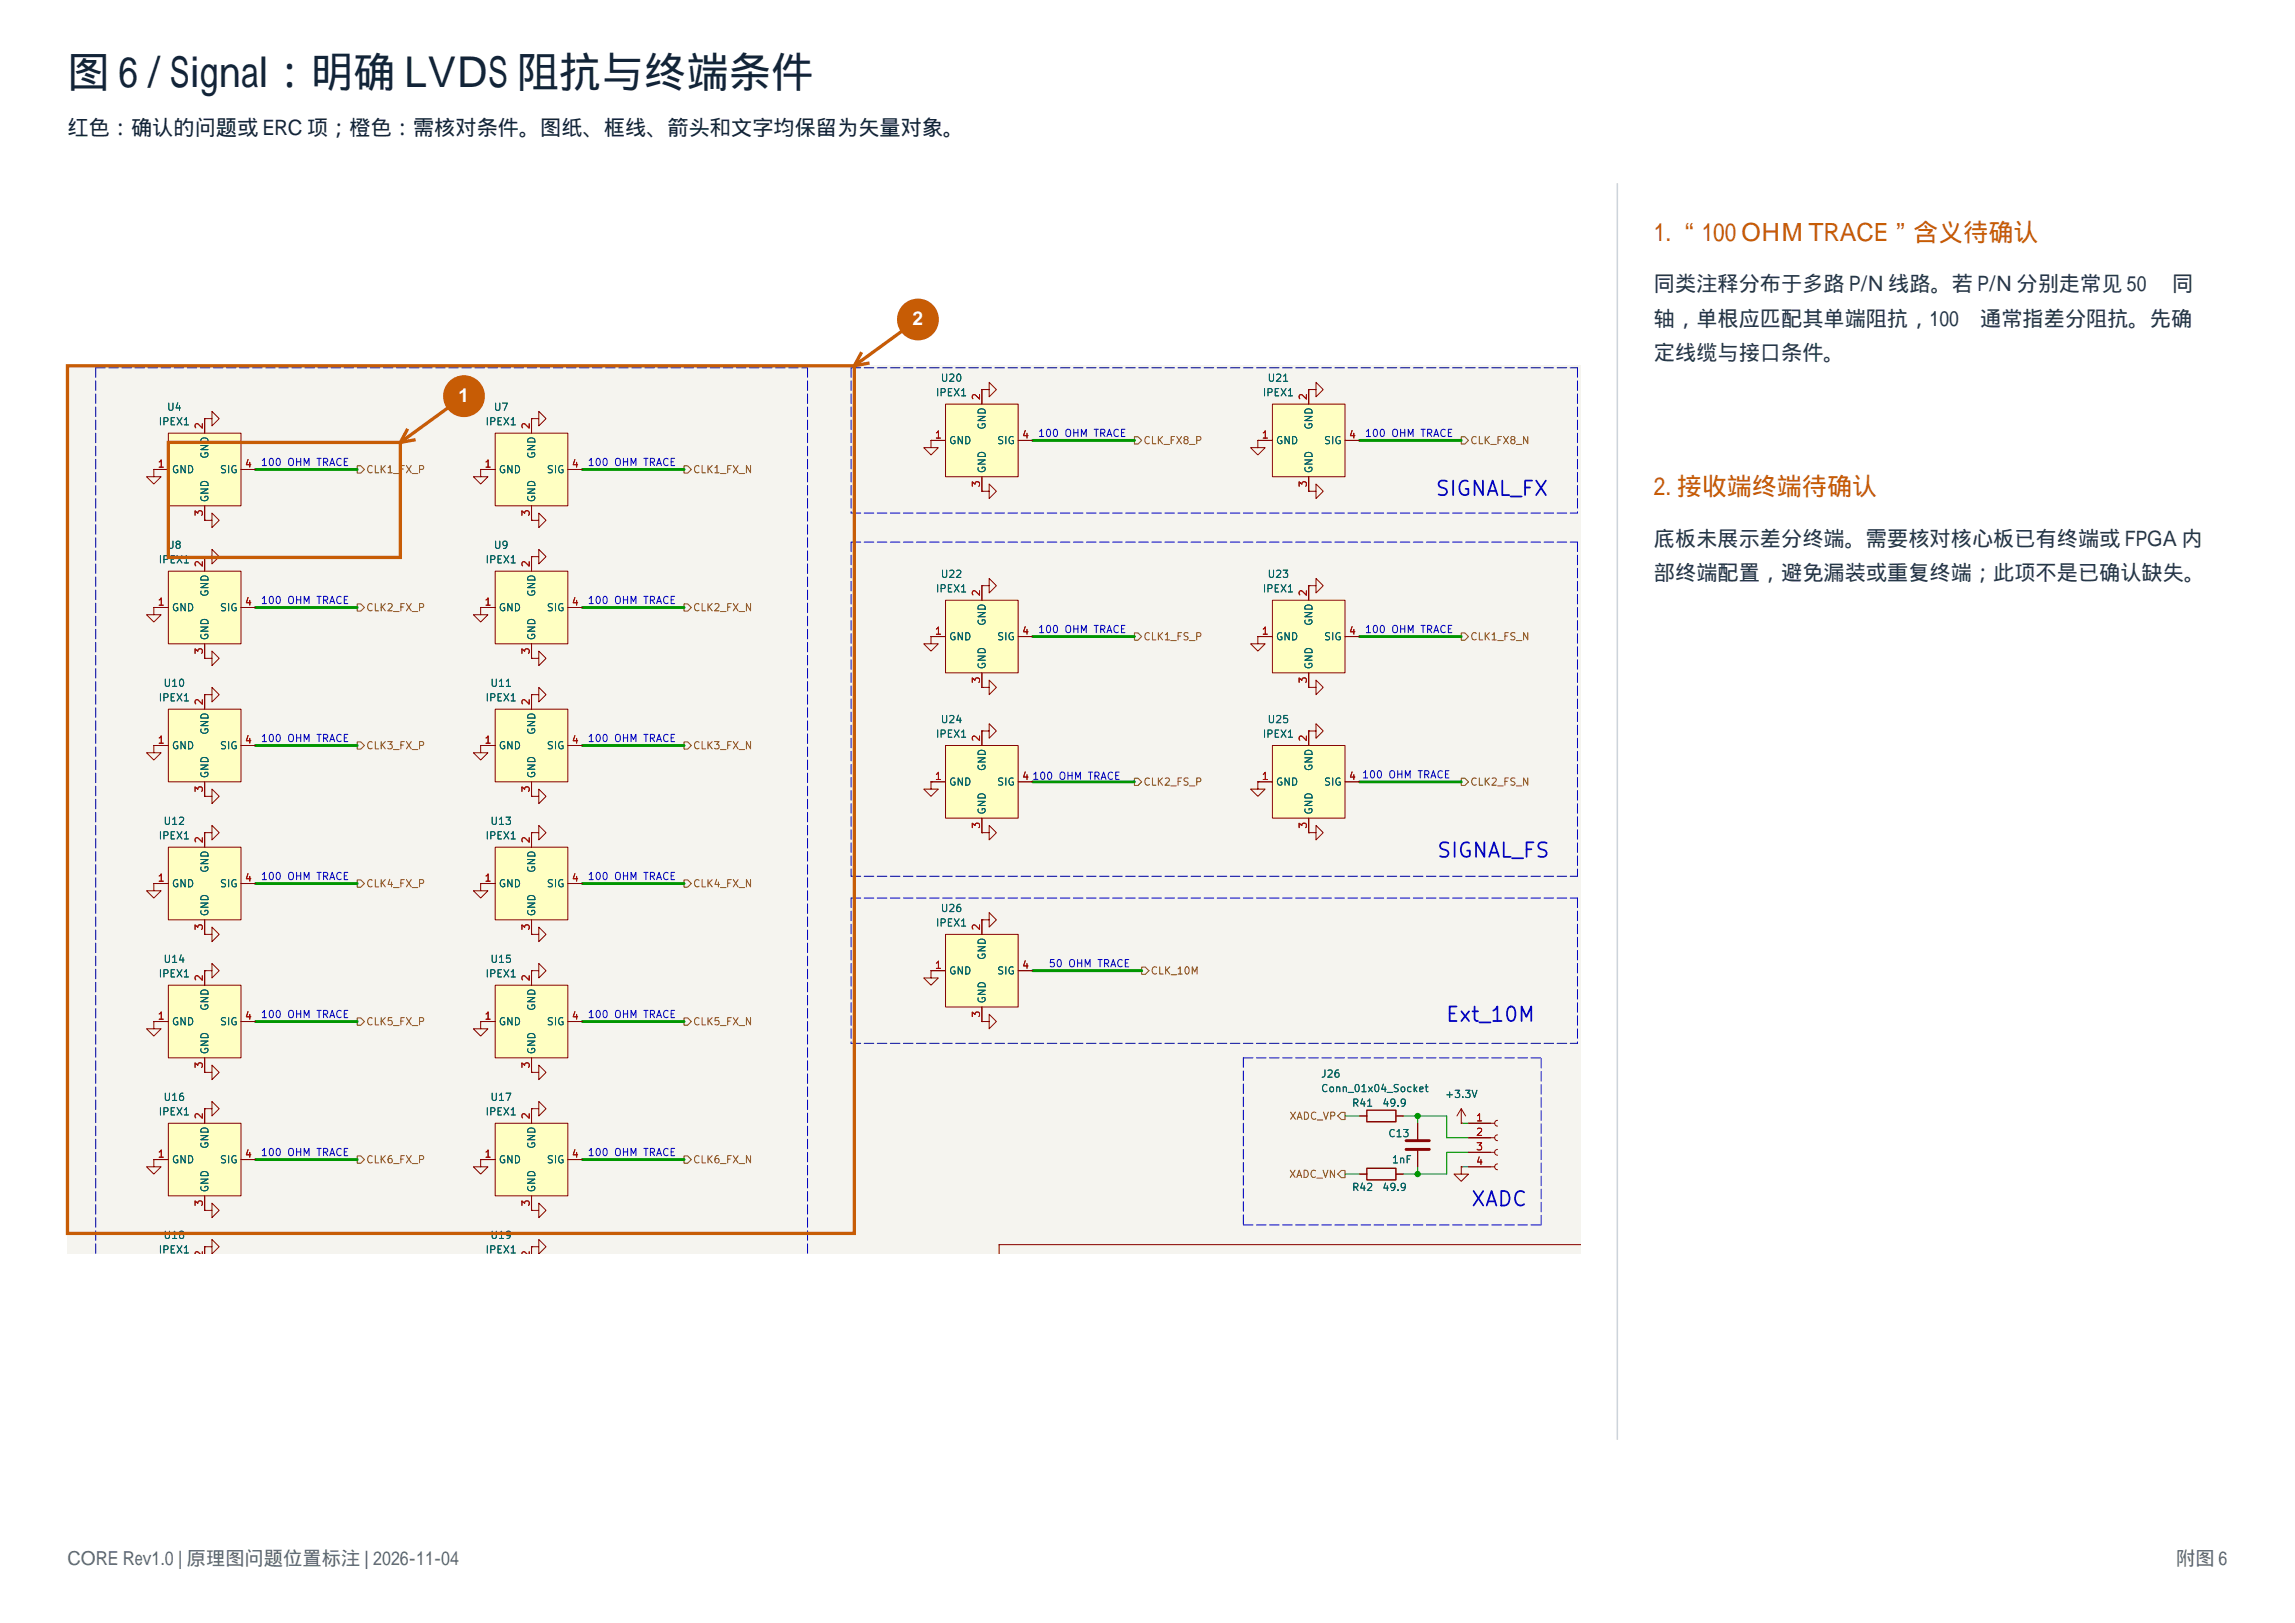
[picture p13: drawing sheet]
<svg xmlns="http://www.w3.org/2000/svg" width="420mm" height="297mm" viewBox="0 0 420 297" stroke-linecap="round" stroke-linejoin="round" font-family="sans-serif">
<defs><g id="words">
<text font-size="7.8" fill="#122438" x="12.3" y="15.9">图 6 / Signal：明确 LVDS 阻抗与终端条件</text>
<g font-size="4.6" fill="#c75c05">
<text x="302.7" y="44.1">1. “100 OHM TRACE”含义待确认</text>
<text x="302.7" y="90.7">2. 接收端终端待确认</text>
</g>
<text font-size="3.9" fill="#122438" x="12.3" y="24.7">红色：确认的问题或 ERC 项；橙色：需核对条件。图纸、框线、箭头和文字均保留为矢量对象。</text>
<g font-size="3.9" fill="#253747">
<text x="302.7" y="53.3">同类注释分布于多路 P/N 线路。若 P/N 分别走常见 50Ω 同</text>
<text x="302.7" y="59.6">轴，单根应匹配其单端阻抗，100Ω通常指差分阻抗。先确</text>
<text x="302.7" y="66">定线缆与接口条件。</text>
<text x="302.7" y="99.8">底板未展示差分终端。需要核对核心板已有终端或 FPGA 内</text>
<text x="302.7" y="106.2">部终端配置，避免漏装或重复终端；此项不是已确认缺失。</text>
</g>
<g font-size="3.5" fill="#fff">
<text x="167" y="59.5">2</text>
<text x="83.9" y="73.6">1</text>
</g>
<g font-size="3.5" fill="#666">
<text x="12.3" y="286.4">CORE Rev1.0 | 原理图问题位置标注 | 2026-11-04</text>
<text x="398.2" y="286.4">附图 6</text>
</g>
<g font-size="2.7" fill="#0000c2">
<text x="262.5" y="91.4">SIGNAL_FX</text>
<text x="262.8" y="157.6">SIGNAL_FS</text>
<text x="264.4" y="187.6">Ext_10M</text>
<text x="269" y="221.4">XADC</text>
</g>
<g font-size="1.4" fill="#840000">
<text x="295.9" y="66.6">6</text>
<text x="296.1" y="144">B</text>
<text x="296.1" y="196.4">C</text>
<text x="296.1" y="248.7">D</text>
<text x="295.9" y="263.3">6</text>
</g>
<g font-size="1.3" fill="#006464">
<text x="172" y="70.2">U20</text>
<text x="231.9" y="70.2">U21</text>
<text x="30.4" y="75.5">U4</text>
<text x="90.3" y="75.5">U7</text>
<text x="171.2" y="72.8">IPEX1</text>
<text x="231" y="72.8">IPEX1</text>
<text x="28.9" y="78.2">IPEX1</text>
<text x="88.7" y="78.2">IPEX1</text>
<text x="173.6" y="81.6">GND</text>
<text x="180.7" y="78.7" transform="rotate(-90 180.7 78.7)">GND</text>
<text x="182.4" y="81.6">SIG</text>
<text x="233.4" y="81.6">GND</text>
<text x="240.5" y="78.7" transform="rotate(-90 240.5 78.7)">GND</text>
<text x="242.2" y="81.6">SIG</text>
<text x="31.3" y="86.9">GND</text>
<text x="38.5" y="84.1" transform="rotate(-90 38.5 84.1)">GND</text>
<text x="40.1" y="86.9">SIG</text>
<text x="91.2" y="86.9">GND</text>
<text x="98.3" y="84.1" transform="rotate(-90 98.3 84.1)">GND</text>
<text x="99.9" y="86.9">SIG</text>
<text x="180.7" y="86.7" transform="rotate(-90 180.7 86.7)">GND</text>
<text x="240.5" y="86.7" transform="rotate(-90 240.5 86.7)">GND</text>
<text x="38.5" y="92" transform="rotate(-90 38.5 92)">GND</text>
<text x="98.3" y="92" transform="rotate(-90 98.3 92)">GND</text>
<text x="30.4" y="100.8">U8</text>
<text x="90.3" y="100.8">U9</text>
<text x="28.9" y="103.4">IPEX1</text>
<text x="88.7" y="103.4">IPEX1</text>
<text x="172" y="106.1">U22</text>
<text x="231.9" y="106.1">U23</text>
<text x="31.3" y="112.2">GND</text>
<text x="38.5" y="109.3" transform="rotate(-90 38.5 109.3)">GND</text>
<text x="40.1" y="112.2">SIG</text>
<text x="91.2" y="112.2">GND</text>
<text x="98.3" y="109.3" transform="rotate(-90 98.3 109.3)">GND</text>
<text x="99.9" y="112.2">SIG</text>
<text x="171.2" y="108.7">IPEX1</text>
<text x="231" y="108.7">IPEX1</text>
<text x="38.5" y="117.3" transform="rotate(-90 38.5 117.3)">GND</text>
<text x="98.3" y="117.3" transform="rotate(-90 98.3 117.3)">GND</text>
<text x="173.6" y="117.5">GND</text>
<text x="180.7" y="114.6" transform="rotate(-90 180.7 114.6)">GND</text>
<text x="182.4" y="117.5">SIG</text>
<text x="233.4" y="117.5">GND</text>
<text x="240.5" y="114.6" transform="rotate(-90 240.5 114.6)">GND</text>
<text x="242.2" y="117.5">SIG</text>
<text x="180.7" y="122.6" transform="rotate(-90 180.7 122.6)">GND</text>
<text x="240.5" y="122.6" transform="rotate(-90 240.5 122.6)">GND</text>
<text x="28.9" y="128.7">IPEX1</text>
<text x="29.8" y="126">U10</text>
<text x="88.7" y="128.7">IPEX1</text>
<text x="89.6" y="126">U11</text>
<text x="31.3" y="137.4">GND</text>
<text x="38.5" y="134.6" transform="rotate(-90 38.5 134.6)">GND</text>
<text x="40.1" y="137.4">SIG</text>
<text x="91.2" y="137.4">GND</text>
<text x="98.3" y="134.6" transform="rotate(-90 98.3 134.6)">GND</text>
<text x="99.9" y="137.4">SIG</text>
<text x="171.2" y="135.3">IPEX1</text>
<text x="172" y="132.7">U24</text>
<text x="231" y="135.3">IPEX1</text>
<text x="231.9" y="132.7">U25</text>
<text x="38.5" y="142.5" transform="rotate(-90 38.5 142.5)">GND</text>
<text x="98.3" y="142.5" transform="rotate(-90 98.3 142.5)">GND</text>
<text x="180.7" y="141.2" transform="rotate(-90 180.7 141.2)">GND</text>
<text x="240.5" y="141.2" transform="rotate(-90 240.5 141.2)">GND</text>
<text x="173.6" y="144.1">GND</text>
<text x="180.7" y="149.2" transform="rotate(-90 180.7 149.2)">GND</text>
<text x="182.4" y="144.1">SIG</text>
<text x="233.4" y="144.1">GND</text>
<text x="240.5" y="149.2" transform="rotate(-90 240.5 149.2)">GND</text>
<text x="242.2" y="144.1">SIG</text>
<text x="28.9" y="153.9">IPEX1</text>
<text x="29.8" y="151.3">U12</text>
<text x="88.7" y="153.9">IPEX1</text>
<text x="89.6" y="151.3">U13</text>
<text x="38.5" y="159.8" transform="rotate(-90 38.5 159.8)">GND</text>
<text x="98.3" y="159.8" transform="rotate(-90 98.3 159.8)">GND</text>
<text x="31.3" y="162.7">GND</text>
<text x="38.5" y="167.8" transform="rotate(-90 38.5 167.8)">GND</text>
<text x="40.1" y="162.7">SIG</text>
<text x="91.2" y="162.7">GND</text>
<text x="98.3" y="167.8" transform="rotate(-90 98.3 167.8)">GND</text>
<text x="99.9" y="162.7">SIG</text>
<text x="172" y="167.2">U26</text>
<text x="171.2" y="169.9">IPEX1</text>
<text x="28.9" y="179.2">IPEX1</text>
<text x="29.8" y="176.5">U14</text>
<text x="88.7" y="179.2">IPEX1</text>
<text x="89.6" y="176.5">U15</text>
<text x="173.6" y="178.6">GND</text>
<text x="180.7" y="175.8" transform="rotate(-90 180.7 175.8)">GND</text>
<text x="182.4" y="178.6">SIG</text>
<text x="38.5" y="185.1" transform="rotate(-90 38.5 185.1)">GND</text>
<text x="98.3" y="185.1" transform="rotate(-90 98.3 185.1)">GND</text>
<text x="180.7" y="183.7" transform="rotate(-90 180.7 183.7)">GND</text>
<text x="31.3" y="188">GND</text>
<text x="40.1" y="188">SIG</text>
<text x="91.2" y="188">GND</text>
<text x="99.9" y="188">SIG</text>
<text x="38.5" y="193.1" transform="rotate(-90 38.5 193.1)">GND</text>
<text x="98.3" y="193.1" transform="rotate(-90 98.3 193.1)">GND</text>
<text x="241.6" y="197.5">J26</text>
<text x="29.8" y="201.8">U16</text>
<text x="89.6" y="201.8">U17</text>
<text x="241.6" y="200.2">Conn_01x04_Socket</text>
<text x="247.3" y="202.8">R41</text>
<text x="252.9" y="202.8">49.9</text>
<text x="264.3" y="201.2">+3.3V</text>
<text x="28.9" y="204.4">IPEX1</text>
<text x="88.7" y="204.4">IPEX1</text>
<text x="254" y="208.4">C13</text>
<text x="31.3" y="213.2">GND</text>
<text x="38.5" y="210.3" transform="rotate(-90 38.5 210.3)">GND</text>
<text x="40.1" y="213.2">SIG</text>
<text x="91.2" y="213.2">GND</text>
<text x="98.3" y="210.3" transform="rotate(-90 98.3 210.3)">GND</text>
<text x="99.9" y="213.2">SIG</text>
<text x="254.6" y="213.2">1nF</text>
<text x="38.5" y="218.3" transform="rotate(-90 38.5 218.3)">GND</text>
<text x="98.3" y="218.3" transform="rotate(-90 98.3 218.3)">GND</text>
<text x="247.3" y="218.3">R42</text>
<text x="252.9" y="218.3">49.9</text>
<text x="29.8" y="227">U18</text>
<text x="89.6" y="227">U19</text>
<text x="28.9" y="229.7">IPEX1</text>
<text x="88.7" y="229.7">IPEX1</text>
</g>
<g font-size="1.3" fill="#a90000">
<text x="179.7" y="73.4" transform="rotate(-90 179.7 73.4)">2</text>
<text x="239.5" y="73.4" transform="rotate(-90 239.5 73.4)">2</text>
<text x="37.4" y="78.7" transform="rotate(-90 37.4 78.7)">2</text>
<text x="97.2" y="78.7" transform="rotate(-90 97.2 78.7)">2</text>
<text x="171" y="80.6">1</text>
<text x="186.9" y="80.6">4</text>
<text x="230.8" y="80.6">1</text>
<text x="246.7" y="80.6">4</text>
<text x="28.7" y="85.9">1</text>
<text x="44.7" y="85.9">4</text>
<text x="88.6" y="85.9">1</text>
<text x="104.5" y="85.9">4</text>
<text x="179.7" y="89.3" transform="rotate(-90 179.7 89.3)">3</text>
<text x="239.5" y="89.3" transform="rotate(-90 239.5 89.3)">3</text>
<text x="37.4" y="94.6" transform="rotate(-90 37.4 94.6)">3</text>
<text x="97.2" y="94.6" transform="rotate(-90 97.2 94.6)">3</text>
<text x="37.4" y="103.9" transform="rotate(-90 37.4 103.9)">2</text>
<text x="97.2" y="103.9" transform="rotate(-90 97.2 103.9)">2</text>
<text x="28.7" y="111.1">1</text>
<text x="44.7" y="111.1">4</text>
<text x="88.6" y="111.1">1</text>
<text x="104.5" y="111.1">4</text>
<text x="179.7" y="109.2" transform="rotate(-90 179.7 109.2)">2</text>
<text x="239.5" y="109.2" transform="rotate(-90 239.5 109.2)">2</text>
<text x="37.4" y="119.9" transform="rotate(-90 37.4 119.9)">3</text>
<text x="97.2" y="119.9" transform="rotate(-90 97.2 119.9)">3</text>
<text x="171" y="116.5">1</text>
<text x="186.9" y="116.5">4</text>
<text x="230.8" y="116.5">1</text>
<text x="246.7" y="116.5">4</text>
<text x="179.7" y="125.2" transform="rotate(-90 179.7 125.2)">3</text>
<text x="239.5" y="125.2" transform="rotate(-90 239.5 125.2)">3</text>
<text x="37.4" y="129.2" transform="rotate(-90 37.4 129.2)">2</text>
<text x="97.2" y="129.2" transform="rotate(-90 97.2 129.2)">2</text>
<text x="28.7" y="136.4">1</text>
<text x="44.7" y="136.4">4</text>
<text x="88.6" y="136.4">1</text>
<text x="104.5" y="136.4">4</text>
<text x="179.7" y="135.8" transform="rotate(-90 179.7 135.8)">2</text>
<text x="239.5" y="135.8" transform="rotate(-90 239.5 135.8)">2</text>
<text x="171" y="143">1</text>
<text x="186.9" y="143">4</text>
<text x="230.8" y="143">1</text>
<text x="246.7" y="143">4</text>
<text x="37.4" y="145.1" transform="rotate(-90 37.4 145.1)">3</text>
<text x="97.2" y="145.1" transform="rotate(-90 97.2 145.1)">3</text>
<text x="37.4" y="154.4" transform="rotate(-90 37.4 154.4)">2</text>
<text x="97.2" y="154.4" transform="rotate(-90 97.2 154.4)">2</text>
<text x="179.7" y="151.8" transform="rotate(-90 179.7 151.8)">3</text>
<text x="239.5" y="151.8" transform="rotate(-90 239.5 151.8)">3</text>
<text x="28.7" y="161.7">1</text>
<text x="44.7" y="161.7">4</text>
<text x="88.6" y="161.7">1</text>
<text x="104.5" y="161.7">4</text>
<text x="37.4" y="170.4" transform="rotate(-90 37.4 170.4)">3</text>
<text x="97.2" y="170.4" transform="rotate(-90 97.2 170.4)">3</text>
<text x="179.7" y="170.4" transform="rotate(-90 179.7 170.4)">2</text>
<text x="37.4" y="179.7" transform="rotate(-90 37.4 179.7)">2</text>
<text x="97.2" y="179.7" transform="rotate(-90 97.2 179.7)">2</text>
<text x="171" y="177.6">1</text>
<text x="186.9" y="177.6">4</text>
<text x="28.7" y="186.9">1</text>
<text x="44.7" y="186.9">4</text>
<text x="88.6" y="186.9">1</text>
<text x="104.5" y="186.9">4</text>
<text x="179.7" y="186.3" transform="rotate(-90 179.7 186.3)">3</text>
<text x="37.4" y="195.7" transform="rotate(-90 37.4 195.7)">3</text>
<text x="97.2" y="195.7" transform="rotate(-90 97.2 195.7)">3</text>
<text x="37.4" y="205" transform="rotate(-90 37.4 205)">2</text>
<text x="97.2" y="205" transform="rotate(-90 97.2 205)">2</text>
<text x="270" y="205.5">1</text>
<text x="270" y="208.2">2</text>
<text x="28.7" y="212.2">1</text>
<text x="44.7" y="212.2">4</text>
<text x="88.6" y="212.2">1</text>
<text x="104.5" y="212.2">4</text>
<text x="270" y="210.8">3</text>
<text x="270" y="213.5">4</text>
<text x="37.4" y="220.9" transform="rotate(-90 37.4 220.9)">3</text>
<text x="97.2" y="220.9" transform="rotate(-90 97.2 220.9)">3</text>
<text x="37.4" y="230.2" transform="rotate(-90 37.4 230.2)">2</text>
<text x="97.2" y="230.2" transform="rotate(-90 97.2 230.2)">2</text>
</g>
<g font-size="1.3" fill="#0000c2">
<text x="189.9" y="80.3">100 OHM TRACE</text>
<text x="249.7" y="80.3">100 OHM TRACE</text>
<text x="47.6" y="85.6">100 OHM TRACE</text>
<text x="107.4" y="85.6">100 OHM TRACE</text>
<text x="47.6" y="110.9">100 OHM TRACE</text>
<text x="107.4" y="110.9">100 OHM TRACE</text>
<text x="189.9" y="116.2">100 OHM TRACE</text>
<text x="249.7" y="116.2">100 OHM TRACE</text>
<text x="47.6" y="136.1">100 OHM TRACE</text>
<text x="107.4" y="136.1">100 OHM TRACE</text>
<text x="188.8" y="143">100 OHM TRACE</text>
<text x="249.1" y="142.8">100 OHM TRACE</text>
<text x="47.6" y="161.4">100 OHM TRACE</text>
<text x="107.4" y="161.4">100 OHM TRACE</text>
<text x="191.8" y="177.3">50 OHM TRACE</text>
<text x="47.6" y="186.6">100 OHM TRACE</text>
<text x="107.4" y="186.6">100 OHM TRACE</text>
<text x="47.6" y="211.9">100 OHM TRACE</text>
<text x="107.4" y="211.9">100 OHM TRACE</text>
</g>
<g font-size="1.3" fill="#725600">
<text x="209.1" y="81.6">CLK_FX8_P</text>
<text x="268.9" y="81.6">CLK_FX8_N</text>
<text x="66.9" y="86.9">CLK1_FX_P</text>
<text x="126.7" y="86.9">CLK1_FX_N</text>
<text x="66.9" y="112.2">CLK2_FX_P</text>
<text x="126.7" y="112.2">CLK2_FX_N</text>
<text x="209.1" y="117.5">CLK1_FS_P</text>
<text x="268.9" y="117.5">CLK1_FS_N</text>
<text x="66.9" y="137.4">CLK3_FX_P</text>
<text x="126.7" y="137.4">CLK3_FX_N</text>
<text x="209.1" y="144.1">CLK2_FS_P</text>
<text x="268.9" y="144.1">CLK2_FS_N</text>
<text x="66.9" y="162.7">CLK4_FX_P</text>
<text x="126.7" y="162.7">CLK4_FX_N</text>
<text x="210.5" y="178.6">CLK_10M</text>
<text x="66.9" y="188">CLK5_FX_P</text>
<text x="126.7" y="188">CLK5_FX_N</text>
<text x="235.9" y="205.2">XADC_VP</text>
<text x="66.9" y="213.2">CLK6_FX_P</text>
<text x="126.7" y="213.2">CLK6_FX_N</text>
<text x="235.8" y="215.9">XADC_VN</text>
</g>
</g></defs>
<path d="M12.3 66.9h277v162.5h-277z" fill="#f5f4ef" stroke="#f5f4ef" stroke-width=".18"/>
<g fill="none" stroke="#840000" stroke-width=".18">
<path d="M88 85.9v1.3h1.3l-1.3 1.4-1.4-1.4h1.4M88 85.9h.1M97.3 95.2h1.3v-1.3l1.3 1.3-1.3 1.3v-1.3M97.3 95.2h.1M170.4 80.6v1.3h1.3l-1.3 1.4-1.3-1.4h1.3M170.4 80.6h.1M179.7 89.9h1.3v-1.3l1.3 1.3-1.3 1.3v-1.3M179.7 89.9h.1M88 111.2v1.3h1.3l-1.3 1.3-1.4-1.3h1.4M88 111.2h.1M97.3 101.9h1.3v-1.4l1.3 1.4-1.3 1.3v-1.3M97.3 101.9h.1"/>
<path d="M97.3 120.5h1.3v-1.4l1.3 1.4-1.3 1.3v-1.3M97.3 120.5h.1M259.4 205.5v3M259.4 210.6v2.9M289.3 227.8h-106.5v1.6"/>
</g>
<path d="M257.3 208.7h4.3M257.3 210.3h4.3" fill="none" stroke="#840000" stroke-width=".53"/>
<path d="M90.6 155h13.3v13.3h-13.3z" fill="#ffffc2"/>
<path d="M239.5 89.9h1.3v-1.3l1.4 1.3-1.4 1.3v-1.3M239.5 89.9h.1M230.2 116.5v1.3h1.3l-1.3 1.3-1.3-1.3h1.3M230.2 116.5h.1M90.6 155h13.3v13.3h-13.3zM97.3 152.4v2.6M88 161.7h2.6M97.3 168.3v2.7M103.9 161.7h2.7" fill="none" stroke="#840000" stroke-width=".18"/>
<path d="M232.9 109.8h13.3v13.3h-13.3z" fill="#ffffc2"/>
<path d="M230.2 116.5h2.7M232.9 109.8h13.3v13.3h-13.3zM239.5 107.2h1.3v-1.3l1.4 1.3-1.4 1.3v-1.3M239.5 107.2h.1M239.5 107.2v2.6M246.2 116.5h2.6M239.5 125.8h1.3v-1.3l1.4 1.3-1.4 1.3v-1.3M239.5 125.8h.1M239.5 123.1v2.7M97.3 145.7h1.3v-1.3l1.3 1.3-1.3 1.4v-1.4M97.3 145.7h.1" fill="none" stroke="#840000" stroke-width=".18"/>
<path d="M173 136.4h13.3v13.3h-13.3z" fill="#ffffc2"/>
<g fill="none" stroke="#840000" stroke-width=".18">
<path d="M239.5 71.3h1.3v-1.3l1.4 1.3-1.4 1.3v-1.3M239.5 71.3h.1M173 136.4h13.3v13.3h-13.3zM179.7 133.8h1.3v-1.4l1.3 1.4-1.3 1.3v-1.3M179.7 133.8h.1M179.7 133.8v2.6M97.3 152.4h1.3v-1.4l1.3 1.4-1.3 1.3v-1.3M97.3 152.4h.1M170.4 143.1v1.3h1.3l-1.3 1.3-1.3-1.3h1.3M170.4 143.1h.1M170.4 143.1h2.6M179.7 152.4h1.3v-1.4l1.3 1.4-1.3 1.3v-1.3"/>
<path d="M179.7 152.4h.1M179.7 149.7v2.7M186.3 143.1h2.7"/>
</g>
<path d="M232.9 73.9h13.3v13.3h-13.3z" fill="#ffffc2"/>
<path d="M232.9 73.9h13.3v13.3h-13.3zM239.5 71.3v2.6M230.2 80.6v1.3h1.3l-1.3 1.4-1.3-1.4h1.3M230.2 80.6h.1M230.2 80.6h2.7M239.5 87.2v2.7M246.2 80.6h2.6M97.3 127.1h1.3v-1.3l1.3 1.3-1.3 1.3v-1.3M97.3 127.1h.1" fill="none" stroke="#840000" stroke-width=".18"/>
<path d="M90.6 129.8h13.3v13.3h-13.3z" fill="#ffffc2"/>
<path d="M88 136.4h2.6M90.6 129.8h13.3v13.3h-13.3zM97.3 127.1v2.7M103.9 136.4h2.7M97.3 143.1v2.6" fill="none" stroke="#840000" stroke-width=".18"/>
<path d="M173 73.9h13.3v13.3h-13.3z" fill="#ffffc2"/>
<path d="M173 73.9h13.3v13.3h-13.3zM179.7 71.3h1.3v-1.3l1.3 1.3-1.3 1.3v-1.3M179.7 71.3h.1M179.7 71.3v2.6M170.4 80.6h2.6M179.7 87.2v2.7M186.3 80.6h2.7M170.4 116.5v1.3h1.3l-1.3 1.3-1.3-1.3h1.3M170.4 116.5h.1M88 136.4v1.4h1.3l-1.3 1.3-1.4-1.3h1.4M88 136.4h.1" fill="none" stroke="#840000" stroke-width=".18"/>
<path d="M173 109.8h13.3v13.3h-13.3z" fill="#ffffc2"/>
<path d="M170.4 116.5h2.6M173 109.8h13.3v13.3h-13.3zM179.7 107.2h1.3v-1.3l1.3 1.3-1.3 1.3v-1.3M179.7 107.2h.1M179.7 107.2v2.6M186.3 116.5h2.7M179.7 125.8h1.3v-1.3l1.3 1.3-1.3 1.3v-1.3M179.7 125.8h.1M179.7 123.1v2.7" fill="none" stroke="#840000" stroke-width=".18"/>
<path d="M232.9 136.4h13.3v13.3h-13.3z" fill="#ffffc2"/>
<g fill="none" stroke="#840000" stroke-width=".18">
<path d="M232.9 136.4h13.3v13.3h-13.3zM239.5 133.8h1.3v-1.4l1.4 1.4-1.4 1.3v-1.3M239.5 133.8h.1M239.5 133.8v2.6M230.2 143.1v1.3h1.3l-1.3 1.3-1.3-1.3h1.3M230.2 143.1h.1M230.2 143.1h2.7M239.5 152.4h1.3v-1.4l1.4 1.4-1.4 1.3v-1.3M239.5 152.4h.1M239.5 149.7v2.7M246.2 143.1h2.6M88 161.7v1.3h1.3l-1.3 1.3-1.4-1.3h1.4"/>
<path d="M88 161.7h.1M97.3 171h1.3v-1.3l1.3 1.3-1.3 1.3v-1.3M97.3 171h.1M267.4 213.5v1.4h1.3l-1.3 1.3-1.3-1.3h1.3M267.4 213.5h.1M267.4 205.5h.1M267.4 202.9l-.8 1.3M267.4 202.9l.8 1.3M267.4 202.9v2.6"/>
</g>
<path d="M30.8 104.5h13.3v13.3h-13.3z" fill="#ffffc2"/>
<g fill="none" stroke="#840000" stroke-width=".18">
<path d="M97.3 76.6h1.3v-1.3l1.3 1.3-1.3 1.3v-1.3M97.3 76.6h.1M28.2 85.9v1.3h1.3l-1.3 1.4-1.4-1.4h1.4M28.2 85.9h.1M28.2 111.2v1.3h1.3l-1.3 1.3-1.4-1.3h1.4M28.2 111.2h.1M28.2 111.2h2.6M30.8 104.5h13.3v13.3h-13.3zM37.5 101.9v2.6M37.5 117.8v2.7M44.1 111.2h2.7M37.5 120.5h1.3v-1.4l1.3 1.4-1.3 1.3v-1.3"/>
<path d="M37.5 120.5h.1M37.5 202.9h1.3v-1.3l1.3 1.3-1.3 1.3v-1.3M37.5 202.9h.1M248.8 204.2h1.3M255.5 204.2h1.3M268.7 205.5h4.8M268.7 208.2h4.8M268.7 210.9h4.8M268.7 213.5h4.8M274.1 205l-.4 .2-.2 .3 .2 .4 .4 .2M274.1 207.7l-.4 .1-.2 .4 .2 .4 .4 .1M274.1 210.3l-.4 .2-.2 .4 .2 .3 .4 .2"/>
<path d="M274.1 213l-.4 .1-.2 .4 .2 .4 .4 .2M37.5 228.1h1.3v-1.3l1.3 1.3-1.3 1.3v-1.3M37.5 228.1h.1M37.5 221.5h1.3v-1.3l1.3 1.3-1.3 1.3v-1.3M37.5 221.5h.1M37.5 228.1v1.3"/>
</g>
<path d="M250.1 203.2h5.4v2.1h-5.4z" fill="none" stroke="#840000" stroke-width=".27"/>
<path d="M90.6 79.3h13.3v13.3h-13.3z" fill="#ffffc2"/>
<path d="M90.6 79.3h13.3v13.3h-13.3zM97.3 76.6v2.7M88 85.9h2.6M97.3 92.6v2.6M103.9 85.9h2.7M37.5 101.9h1.3v-1.4l1.3 1.4-1.3 1.3v-1.3M37.5 101.9h.1M248.8 214.9h1.3M255.5 214.9h1.3" fill="none" stroke="#840000" stroke-width=".18"/>
<path d="M250.1 213.8h5.4v2.1h-5.4z" fill="none" stroke="#840000" stroke-width=".27"/>
<path d="M30.8 79.3h13.3v13.3h-13.3z" fill="#ffffc2"/>
<path d="M30.8 79.3h13.3v13.3h-13.3zM37.5 76.6h1.3v-1.3l1.3 1.3-1.3 1.3v-1.3M37.5 76.6h.1M37.5 76.6v2.7M28.2 85.9h2.6M37.5 92.6v2.6M44.1 85.9h2.7" fill="none" stroke="#840000" stroke-width=".18"/>
<path d="M30.8 205.5h13.3v13.3h-13.3z" fill="#ffffc2"/>
<path d="M28.2 212.2h2.6M30.8 205.5h13.3v13.3h-13.3zM37.5 202.9v2.6M37.5 218.8v2.7M44.1 212.2h2.7" fill="none" stroke="#840000" stroke-width=".18"/>
<path d="M30.8 180.3h13.3v13.3h-13.3z" fill="#ffffc2"/>
<path d="M37.5 177.6h1.3v-1.3l1.3 1.3-1.3 1.4v-1.4M37.5 177.6h.1M37.5 177.6v2.7M28.2 186.9h2.6M30.8 180.3h13.3v13.3h-13.3zM37.5 193.6v2.6M44.1 186.9h2.7" fill="none" stroke="#840000" stroke-width=".18"/>
<path d="M173 171h13.3v13.3h-13.3z" fill="#ffffc2"/>
<g fill="none" stroke="#840000" stroke-width=".18">
<path d="M37.5 95.2h1.3v-1.3l1.3 1.3-1.3 1.3v-1.3M37.5 95.2h.1M97.3 177.6h1.3v-1.3l1.3 1.3-1.3 1.4v-1.4M97.3 177.6h.1M170.4 177.6v1.4h1.3l-1.3 1.3-1.3-1.3h1.3M170.4 177.6h.1M170.4 177.6h2.6M173 171h13.3v13.3h-13.3zM179.7 168.3h1.3v-1.3l1.3 1.3-1.3 1.4v-1.4M179.7 168.3h.1M179.7 168.3v2.7M186.3 177.6h2.7"/>
<path d="M88 186.9v1.4h1.3l-1.3 1.3-1.4-1.3h1.4M88 186.9h.1M179.7 184.3v2.6M97.3 228.1h1.3v-1.3l1.3 1.3-1.3 1.3M97.3 228.1h.1M97.3 228.1v1.3M98.6 228.1v1.3"/>
</g>
<path d="M90.6 180.3h13.3v13.3h-13.3z" fill="#ffffc2"/>
<path d="M97.3 177.6v2.7M88 186.9h2.6M90.6 180.3h13.3v13.3h-13.3zM97.3 193.6v2.6M103.9 186.9h2.7M88 212.2v1.3h1.3l-1.3 1.4-1.4-1.4h1.4M88 212.2h.1M97.3 221.5h1.3v-1.3l1.3 1.3-1.3 1.3v-1.3M97.3 221.5h.1" fill="none" stroke="#840000" stroke-width=".18"/>
<path d="M90.6 205.5h13.3v13.3h-13.3z" fill="#ffffc2"/>
<g fill="none" stroke="#840000" stroke-width=".18">
<path d="M28.2 186.9v1.4h1.3l-1.3 1.3-1.4-1.3h1.4M28.2 186.9h.1M37.5 196.2h1.3v-1.3l1.3 1.3-1.3 1.4v-1.4M37.5 196.2h.1M97.3 196.2h1.3v-1.3l1.3 1.3-1.3 1.4v-1.4M97.3 196.2h.1M28.2 212.2v1.3h1.3l-1.3 1.4-1.4-1.4h1.4M28.2 212.2h.1M88 212.2h2.6M90.6 205.5h13.3v13.3h-13.3zM97.3 202.9h1.3v-1.3l1.3 1.3-1.3 1.3v-1.3M97.3 202.9h.1"/>
<path d="M97.3 202.9v2.6M97.3 218.8v2.7M103.9 212.2h2.7"/>
</g>
<path d="M30.8 155h13.3v13.3h-13.3z" fill="#ffffc2"/>
<path d="M30.8 155h13.3v13.3h-13.3zM37.5 152.4v2.6M28.2 161.7h2.6M37.5 168.3v2.7M44.1 161.7h2.7" fill="none" stroke="#840000" stroke-width=".18"/>
<path d="M30.8 129.8h13.3v13.3h-13.3z" fill="#ffffc2"/>
<g fill="none" stroke="#840000" stroke-width=".18">
<path d="M28.2 136.4v1.4h1.3l-1.3 1.3-1.4-1.3h1.4M28.2 136.4h.1M28.2 136.4h2.6M30.8 129.8h13.3v13.3h-13.3zM37.5 127.1h1.3v-1.3l1.3 1.3-1.3 1.3v-1.3M37.5 127.1h.1M37.5 127.1v2.7M44.1 136.4h2.7M37.5 152.4h1.3v-1.4l1.3 1.4-1.3 1.3v-1.3M37.5 152.4h.1M37.5 145.7h1.3v-1.3l1.3 1.3-1.3 1.4v-1.4M37.5 145.7h.1"/>
<path d="M37.5 143.1v2.6M28.2 161.7v1.3h1.3l-1.3 1.3-1.4-1.3h1.4M28.2 161.7h.1M37.5 171h1.3v-1.3l1.3 1.3-1.3 1.3v-1.3M37.5 171h.1M179.7 186.9h1.3v-1.3l1.3 1.3-1.3 1.4v-1.4M179.7 186.9h.1"/>
</g>
<path d="M90.6 104.5h13.3v13.3h-13.3z" fill="#ffffc2"/>
<g fill="none" stroke="#840000" stroke-width=".18">
<path d="M37.5 76.6h.1M37.5 76.6v2.7M97.3 76.6h.1M97.3 76.6v2.7M179.7 71.3h.1M179.7 71.3v2.6M239.5 71.3h.1M239.5 71.3v2.6M28.2 85.9h.1M28.2 85.9h2.6M37.5 95.2h.1M37.5 92.6v2.6"/>
<path d="M44.1 85.9h2.7M88 85.9h.1M88 85.9h2.6M97.3 95.2h.1M97.3 92.6v2.6M103.9 85.9h2.7M170.4 80.6h.1M170.4 80.6h2.6M179.7 89.9h.1M179.7 87.2v2.7M186.3 80.6h2.7M230.2 80.6h.1"/>
<path d="M230.2 80.6h2.7M239.5 89.9h.1M239.5 87.2v2.7M246.2 80.6h2.6M28.2 111.2h.1M28.2 111.2h2.6M37.5 101.9h.1M37.5 101.9v2.6M37.5 117.8v2.7M44.1 111.2h2.7M88 111.2h.1M88 111.2h2.6"/>
<path d="M90.6 104.5h13.3v13.3h-13.3zM97.3 101.9h.1M97.3 101.9v2.6M97.3 117.8v2.7M103.9 111.2h2.7M170.4 116.5h.1M170.4 116.5h2.6M179.7 107.2h.1M179.7 107.2v2.6M186.3 116.5h2.7M230.2 116.5h.1M230.2 116.5h2.7"/>
<path d="M239.5 107.2h.1M239.5 107.2v2.6M246.2 116.5h2.6M28.2 136.4h.1M28.2 136.4h2.6M37.5 127.1h.1M37.5 120.5h.1M37.5 127.1v2.7M44.1 136.4h2.7M88 136.4h.1M88 136.4h2.6M97.3 120.5h.1"/>
<path d="M97.3 127.1h.1M97.3 127.1v2.7M103.9 136.4h2.7M179.7 133.8h.1M179.7 125.8h.1M179.7 123.1v2.7M179.7 133.8v2.6M239.5 125.8h.1M239.5 133.8h.1M239.5 123.1v2.7M239.5 133.8v2.6M37.5 152.4h.1"/>
<path d="M37.5 145.7h.1M37.5 143.1v2.6M37.5 152.4v2.6M97.3 145.7h.1M97.3 152.4h.1M97.3 143.1v2.6M97.3 152.4v2.6M170.4 143.1h.1M170.4 143.1h2.6M179.7 152.4h.1M179.7 149.7v2.7M186.3 143.1h2.7"/>
<path d="M230.2 143.1h.1M230.2 143.1h2.7M239.5 152.4h.1M239.5 149.7v2.7M246.2 143.1h2.6M28.2 161.7h.1M28.2 161.7h2.6M37.5 177.6h.1M37.5 171h.1M37.5 168.3v2.7M37.5 177.6v2.7M44.1 161.7h2.7"/>
<path d="M88 161.7h.1M88 161.7h2.6M97.3 177.6h.1M97.3 171h.1M97.3 168.3v2.7M97.3 177.6v2.7M103.9 161.7h2.7M170.4 177.6h.1M170.4 177.6h2.6M179.7 168.3h.1M179.7 168.3v2.7M186.3 177.6h2.7"/>
<path d="M28.2 186.9h.1M28.2 186.9h2.6M37.5 196.2h.1M37.5 193.6v2.6M44.1 186.9h2.7M88 186.9h.1M88 186.9h2.6M97.3 196.2h.1M97.3 193.6v2.6M103.9 186.9h2.7M179.7 186.9h.1M179.7 184.3v2.6"/>
<path d="M28.2 212.2h.1M28.2 212.2h2.6M37.5 202.9h.1M37.5 202.9v2.6M37.5 218.8v2.7M44.1 212.2h2.7M88 212.2h.1M88 212.2h2.6M97.3 202.9h.1M97.3 202.9v2.6M97.3 218.8v2.7M103.9 212.2h2.7"/>
<path d="M248.8 214.9h1.3M248.8 204.2h1.3M255.5 214.9h1.3M255.5 204.2h1.3M259.4 205.5v3M259.4 210.6v2.9M267.4 205.5h.1M267.4 213.5h.1M268.7 205.5h4M268.7 208.2h4M268.7 210.9h4M268.7 213.5h4"/>
<path d="M37.5 228.1h.1M37.5 221.5h.1M37.5 228.1v1.3M97.3 228.1h.1M97.3 221.5h.1M97.3 228.1v1.3"/>
</g>
<g fill="none" stroke="#725600" stroke-width=".18">
<path d="M207.6 79.9h.7l.6 .7-.6 .7h-.7zM267.4 79.9h.7l.6 .7-.6 .7h-.7zM65.4 85.2h.6l.7 .7-.7 .7h-.6zM125.2 85.2h.7l.6 .7-.6 .7h-.7zM65.4 110.5h.6l.7 .7-.7 .6h-.6zM125.2 110.5h.7l.6 .7-.6 .6h-.7zM207.6 115.8h.7l.6 .7-.6 .6h-.7zM267.4 115.8h.7l.6 .7-.6 .6h-.7zM65.4 135.8h.6l.7 .6-.7 .7h-.6zM125.2 135.8h.7l.6 .6-.6 .7h-.7zM207.6 142.4h.7l.6 .7-.6 .6h-.7zM267.4 142.4h.7l.6 .7-.6 .6h-.7z"/>
<path d="M65.4 161h.6l.7 .7-.7 .6h-.6zM125.2 161h.7l.6 .7-.6 .6h-.7zM208.9 177h.7l.7 .6-.7 .7h-.7zM65.4 186.3h.6l.7 .6-.7 .7h-.6zM125.2 186.3h.7l.6 .6-.6 .7h-.7zM65.4 211.5h.6l.7 .7-.7 .7h-.6zM125.2 211.5h.7l.6 .7-.6 .7h-.7zM245.5 203.6h.7v1.3h-.7l-.7-.7zM245.5 214.2h.7v1.3h-.7l-.7-.6z"/>
</g>
<g fill="none" stroke="#0000c2" stroke-width=".18" stroke-dasharray="1.8 .6">
<path d="M17.5 67.3h130.3M17.5 67.3v162.1M147.8 67.3v162.1M155.8 67.3h132.9M155.8 67.3v26.6M288.7 67.3v26.6M155.8 93.9h132.9M155.8 99.2v61.2M155.8 99.2h132.9M288.7 99.2v61.2M155.8 164.3h132.9M155.8 160.4h132.9"/>
<path d="M155.8 164.3v26.6M288.7 164.3v26.6M155.8 190.9h132.9M227.5 193.6v30.6M227.5 193.6h54.5M227.5 224.2h54.5M282 224.2v-30.6"/>
</g>
<g fill="none" stroke="#009600" stroke-width=".53">
<path d="M46.8 85.9h18.6M106.6 85.9h18.6M189 80.6h18.6M248.8 80.6h18.6M46.8 111.2h18.6M106.6 111.2h18.6M189 116.5h18.6M248.8 116.5h18.6M46.8 136.4h18.6M106.6 136.4h18.6M189 143.1h18.6M248.8 143.1h18.6"/>
<path d="M46.8 161.7h18.6M106.6 161.7h18.6M189 177.6h19.9M46.8 186.9h18.6M106.6 186.9h18.6M46.8 212.2h18.6M106.6 212.2h18.6"/>
</g>
<path d="M246.2 214.9h2.6M246.2 204.2h2.6M256.8 204.2h8v4h3.9M259.4 204.2v1.3M259.4 213.5v1.4M267.4 205.5h1.3M267.4 213.5h1.3M268.7 210.9h-3.9v4h-8" fill="none" stroke="#009600" stroke-width=".18"/>
<g fill="#009600" stroke="#009600" stroke-width=".18">
<circle cx="259.4" cy="214.9" r=".48"/>
<circle cx="259.4" cy="204.2" r=".48"/>
</g>
<path d="M296 33.5v230" fill="none" stroke="#ccd4db" stroke-width=".28"/>
<path d="M168 58.5l-11.6 8.4M12.3 66.9h144.1v158.8h-144.1zM74.6 78.5l-1.3 2.5M84.9 72.5l-11.6 8.5M157.7 64.4l-1.3 2.5M159.1 66.4l-2.7 .5M30.8 81h42.5v21h-42.5zM76 80.5l-2.7 .5" fill="none" stroke="#c75c05" stroke-width=".6"/>
<g fill="#c75c05" stroke="#c75c05" stroke-width=".6">
<circle cx="84.9" cy="72.5" r="3.5"/>
<circle cx="168" cy="58.5" r="3.5"/>
</g>
<use href="#words"/>
</svg>
